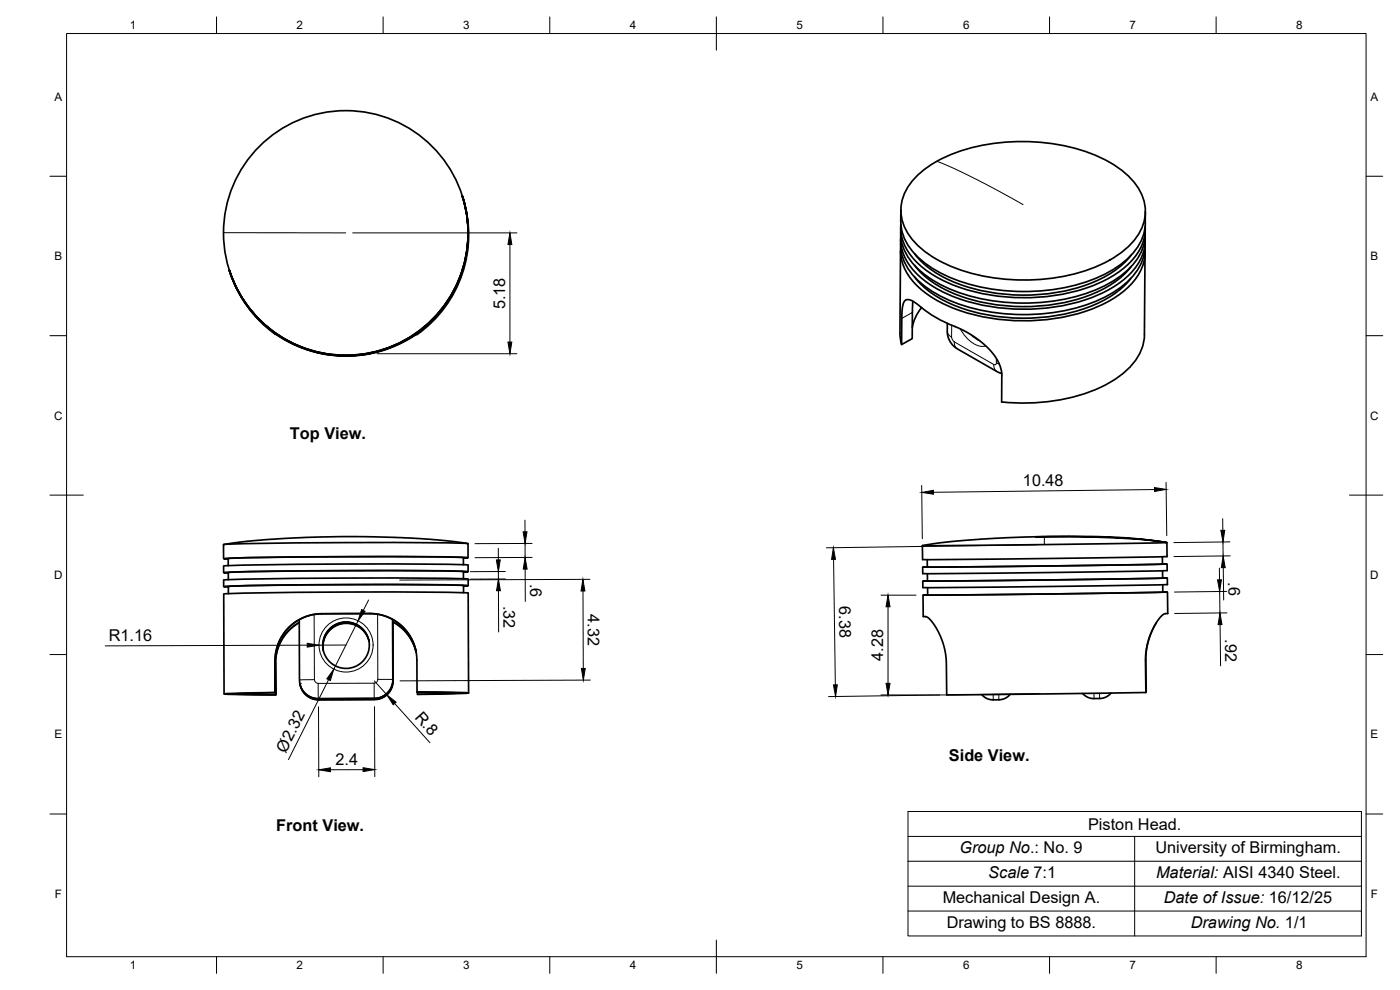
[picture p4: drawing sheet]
<svg xmlns="http://www.w3.org/2000/svg" width="420mm" height="297mm" viewBox="0 0 420 297" stroke-linecap="round" stroke-linejoin="round" font-family="sans-serif">
<defs><g id="words">
<g font-size="4.9">
<text x="151.6" y="92.8" transform="rotate(-90 151.6 92.8)">5.18</text>
<text x="87" y="131.6">Top View.</text>
<text x="307" y="145.9" transform="rotate(-1 307 145.9)">10.48</text>
<text x="159.1" y="175.2" transform="rotate(90 159.1 175.2)">.6</text>
<text x="368.6" y="174.8" transform="rotate(89 368.6 174.8)">.6</text>
<text x="151.1" y="181.7" transform="rotate(90 151.1 181.7)">.32</text>
<text x="176.4" y="184.3" transform="rotate(90 176.4 184.3)">4.32</text>
<text x="251.8" y="181.9" transform="rotate(89 251.8 181.9)">6.38</text>
<text x="367.7" y="191.8" transform="rotate(89 367.7 191.8)">.92</text>
<text x="32.6" y="192.3">R1.16</text>
<text x="265" y="198.2" transform="rotate(-90 265 198.2)">4.28</text>
<text x="124.2" y="215.3" transform="rotate(48 124.2 215.3)">R.8</text>
<text x="85.7" y="226.1" transform="rotate(-63 85.7 226.1)">Ø2.32</text>
<text x="100.7" y="229.6">2.4</text>
<text x="284.8" y="228.2">Side View.</text>
<text x="82.9" y="249.5">Front View.</text>
<text x="326.6" y="248.9">Piston Head.</text>
<text x="287.9" y="256">Group No.: No. 9</text>
<text x="346.7" y="256">University of Birmingham.</text>
<text x="296.6" y="263.4">Scale 7:1</text>
<text x="346.9" y="263.4">Material: AISI 4340 Steel.</text>
<text x="282.9" y="270.8">Mechanical Design A.</text>
<text x="349.3" y="270.8">Date of Issue: 16/12/25</text>
<text x="284.1" y="278.3">Drawing to BS 8888.</text>
<text x="357.4" y="278.3">Drawing No. 1/1</text>
</g>
<g font-size="3.5">
<text x="39" y="8.8">1</text>
<text x="89" y="8.8">2</text>
<text x="139" y="8.8">3</text>
<text x="189" y="8.8">4</text>
<text x="239" y="8.8">5</text>
<text x="289" y="8.8">6</text>
<text x="339" y="8.8">7</text>
<text x="389" y="8.8">8</text>
<text x="16.3" y="30.2">A</text>
<text x="411.3" y="30.2">A</text>
<text x="16.3" y="78">B</text>
<text x="411.3" y="78">B</text>
<text x="16.2" y="125.9">C</text>
<text x="411.2" y="125.9">C</text>
<text x="16.2" y="173.7">D</text>
<text x="411.2" y="173.7">D</text>
<text x="16.3" y="221.6">E</text>
<text x="411.3" y="221.6">E</text>
<text x="16.4" y="269.4">F</text>
<text x="411.4" y="269.4">F</text>
<text x="39" y="290.8">1</text>
<text x="89" y="290.8">2</text>
<text x="139" y="290.8">3</text>
<text x="189" y="290.8">4</text>
<text x="239" y="290.8">5</text>
<text x="289" y="290.8">6</text>
<text x="339" y="290.8">7</text>
<text x="389" y="290.8">8</text>
</g>
</g></defs>
<!-- layer: Visible Narrow -->
<g fill="none" stroke="#000" stroke-width=".3">
<path d="M281.2 48.4l5.5 2.3 6.6 3.3 13.7 7.4M67.1 69.8l36.7 .1M273.8 93.8l-3.2 1.7M284.3 99.4l.2 .7 1.1 1.1M285.6 97.6v3.6M288.2 98.6a9.6 9.6 0 0 0 6.2 5.3l1.5-.1M82.5 100.2h.1M285.6 101.2l.2 .7 .6 .6M286.4 102.6l11.8 6.8 .2 1 .8 1.1M286.4 102.5l.1 1.1 .8 1.1M291.3 100.3l1.3 1.2 1.4 .7M299 107.6v1.3"/>
<path d="M300 109.3l-1-.4-.2 .5-.6-.1M313.5 161l-.1 2.4M82.5 198.3h.1M82.7 199h.1M94.3 184.4l.1 19.5M96.5 184.1v.1M110.7 192.2a7 7 0 0 0-8.2-5.5 7 7 0 0 0-5.5 8.2M110.7 192.2a7 7 0 0 0-8.2-5.4 7 7 0 0 0-5.5 8.2M110.7 192.3a7 7 0 0 0-8.2-5.2 7 7 0 0 0-5.5 8.1 7 7 0 0 1 5.5-8 7 7 0 0 1 8.2 5.2M111 184.1h.1M113.3 184.3l.1 19.5-.2 .7-.9 .5M117.8 185.9l.1 18"/>
<path d="M117.9 185.9l.1 18.4M343.8 198.1h.1M90 205.1a5.6 5.6 0 0 0 5.5 4.5 5.5 5.5 0 0 1-5.5-4.5zM90.1 205.5a5.6 5.6 0 0 0 5.5 4.5M90.1 205.5a5.6 5.6 0 0 0 5.5 4.4M94.4 203.9l-4.5 .1M94.4 203.9l.4 .9 .7 .2M95.5 205v4.6l16.8-.1M95.5 209.6h.1M95.6 209.6v.4l16.8-.1M95.6 210h.1M112.3 205v4.5"/>
<path d="M112.3 205h-16.8M112.3 209.5l-16.8 .1M112.3 209.5h.1M112.4 209.5v.4M112.4 209.9l-16.8 .1M112.4 209.9h.1M113.4 203.8l4.5 .1M117.9 204.2l.1 .1M117.9 203.9a5.6 5.6 0 0 1-5.6 5.6M117.9 203.9h.1M118 204.3h.1M118 204.3a5.6 5.6 0 0 1-5.6 5.6"/>
<path d="M298.1 208.4v1.6M299.7 208.4l.1 1.6M328.3 208v1.6M330 208v1.6"/>
<circle cx="103.9" cy="193.5" r="8.1"/>
</g>
<!-- layer: Visible -->
<g fill="none" stroke="#000" stroke-width=".51">
<path d="M138.7 58.8h.1M138.7 58.9h.1M138.8 58.8a36.7 36.7 0 0 1-23.9 46.1 36.7 36.7 0 0 1-46.1-23.8M138.8 58.9h.1M138.8 58.9a36.7 36.7 0 0 1-23.9 46.1 36.7 36.7 0 0 1-46.1-23.9M138.8 59l.1 .3M138.8 58.9a36.7 36.7 0 0 1-23.8 46.1 36.7 36.7 0 0 1-46.1-23.8M138.9 59.3a36.7 36.7 0 0 1-13.7 41.1l-.1-.1-3.3 1.9-3.4 1.7-5.6 1.9a36.8 36.8 0 0 1-19.2-.4l-5.6-2.1-5.4-3.1M274.5 53.5a38.3 38.3 0 0 1 21.7-10.2 58.2 58.2 0 0 1 36.8 5.4 20 20 0 0 1 10.5 12.4 13.9 13.9 0 0 1-5.2 13.2 44.2 44.2 0 0 1-25.1 9.5 56.7 56.7 0 0 1-32.1-6 20 20 0 0 1-10.5-12.5 13.4 13.4 0 0 1 3.9-11.8zM270.3 75.2l-.2 24.7M270.3 71.8a15.7 15.7 0 0 0 7.3 14.1 49.5 49.5 0 0 0 29.2 8.5 51.9 51.9 0 0 0 27.8-7 18.3 18.3 0 0 0 8.9-12l.2-3.1M270.3 68.3a15.7 15.7 0 0 0 7.3 14.2 49.5 49.5 0 0 0 29.2 8.4 51.9 51.9 0 0 0 27.8-6.9 18.3 18.3 0 0 0 9-12l.1-3.2"/>
<path d="M270.3 74.3a15 15 0 0 0 6.1 12.5 46.1 46.1 0 0 0 25.3 9.2 56.2 56.2 0 0 0 31.3-5.8 19.4 19.4 0 0 0 10.5-12.7l.1-2.7M270.3 66.4a15.8 15.8 0 0 0 7.3 12.6 49.5 49.5 0 0 0 29.3 8.5 51.9 51.9 0 0 0 27.7-7 18.3 18.3 0 0 0 9-12l.1-1.5M270.3 70.8a15 15 0 0 0 6.1 12.5 46.1 46.1 0 0 0 25.3 9.2 56.2 56.2 0 0 0 31.4-5.7 19.4 19.4 0 0 0 10.4-12.8l.2-2.7M270.4 63l-.1 3.4M270.4 67.4a15 15 0 0 0 6 12.5 46.1 46.1 0 0 0 25.3 9.2 56.2 56.2 0 0 0 31.4-5.8 19.4 19.4 0 0 0 10.5-12.7l.1-2.7M274.5 79.6a32.2 32.2 0 0 0 17.6 10.5 57.6 57.6 0 0 0 38.5-3.1l3-1.7 2.6-2 3.2-3.2M274.5 76.2a32.2 32.2 0 0 0 17.6 10.4 57.6 57.6 0 0 0 38.5-3.1l3-1.7 2.7-1.9 3.1-3.3M343.6 75.7l-.1 24.7M343.7 63.5v3.5M68.8 81v.1M68.9 81.2h.1M68.9 81.2l.1 .4"/>
<path d="M69 81.6a36.7 36.7 0 0 0 13.6 18.7M270.1 99.9l.5 3.5M274 90.4l-.2 11.2-3.2 1.8 .1-9.6 .5-3.1a1.85 1.85 0 0 1 3.1-.1l2 1.5M274.4 83.1a32.2 32.2 0 0 0 17.7 10.4 57.6 57.6 0 0 0 38.5-3l3-1.8 2.6-1.9 3.2-3.3M276.3 92.1a34.4 34.4 0 0 0 10.3 5.9M276.6 92.3a12.9 12.9 0 0 0-2.8 5.9M284.3 97v2.8l.3 1.4 .7 1.5 1 1.2 13 7.7 1.3 .4M286.6 98l3.6 1.7 3 1.9 3 2.5 2.7 3.2 1.1 2.1 .6 2.5v8.7M343.5 100.4a16.7 16.7 0 0 1-8.6 13.2 53.4 53.4 0 0 1-32.4 7.2l-1.9-.2M67.1 169.8v2M139.1 167.5l1.4-.2-10.8-.3h-25.9l-25.9 .2-10.8 .4 1.4 .1M139.1 173.6v-2.1l-.6-.1-34.7-.2-34.7 .5-.6 .1v2.1"/>
<path d="M139.1 169.4v-2.1h-.6l-34.7-.3-34.7 .5-.6 .1v2.1M139.1 171.6l1.4-.1-10.8-.3h-25.9l-25.9 .2-10.8 .4 1.4 .1M139.1 177.8v-2.1l-.5-.1-34.8-.2-34.7 .5-.6 .1v2.1M139.1 175.8l1.4-.1-10.8-.3h-25.9l-25.9 .2-10.7 .4 1.3 .1M140.4 163.1l-6.8-.9-8-.6-12.7-.5-10.3-.1-11.5 .3-9.8 .5-6.8 .6-7.3 1M140.5 167.3l-.2-4.2-11.7-.3h-24.8l-24.9 .2-11.7 .4-.1 4.2M140.5 169.6v1.9M140.5 169.5l-11.8-.2-24.9-.1-24.9 .3-11.8 .3M140.5 175.7v-1.9l-.5-.1-36.2-.3-36.1 .6h-.6v2M276.9 174.4l.1 1.9M277 178.5l.1 6.5M278.3 167.9v2.2"/>
<path d="M278.3 172.1v2.2M278.4 176.3v2.2M310.9 161.1l13.6-.2 9.8 .3 8 .5 7.9 1.1-5.7-.8-8.1-.5-10.3-.4-13.8-.1-10.8 .4-12.1 .7-7.5 .8-5.1 .8M348.8 167.1l-.1 2.2-70.4 .8M348.9 169.2h1.4l-73.4 .9h1.4M348.9 171.3l-.1 2.2-71.8 .8 73.3-.9h-1.4M349 175.5l-.2 2.2-70.4 .8M349 177.6h1.4l-73.4 .9h1.4M350.2 162.8l-73.4 .9M350.2 162.8l.1 4.2-36.7 .6-36.7 .3-.1-4.2M350.3 169.3l-.1 1.9-39.7 .6-33.4 .3-.2-2M350.3 173.4l.1 2h-.6l-72.8 .9"/>
<path d="M350.4 177.7l.1 6.4M82.5 198.3l.6-4 1.5-3.4 1-1.4 1.6-1.8 1.6-1.2 2-1.1 2.3-.8 2.5-.4 15.8-.1 2.5 .3 2.8 .9 2.8 1.6 2.2 2.1 1.8 2.7 1.2 2.9 .4 2.4 .1 10.7 11.9 .2-11.8 .4M82.5 198.3l.1 9.5zM82.7 199v9.5zM89.8 186.8l-3 2.2-2.1 2.7-1.5 3.2-.5 4.1M89.8 186.8l-2.9 2.2-2.3 3-1.4 3.2-.5 3.8M110.7 192.2l-1.1-2.5-1.9-1.9-1.4-.7-1.5-.4-2.5 .1-2.4 1-1.8 1.8-1.1 2.7v2.7M110.7 192.2v2.5l-.9 2.6-1 1.2-1 .9-2.6 1h-2.9l-2.3-1-2-1.9-1-2.5M110.7 192.4l-1.1-2.4-1.9-1.9-2.5-1-2.7 .1-2.3 .9-1.2 .9-.9 1.2-1 2.3-.1 2.7M117.8 185.9l.1 18.3-.3 1.6-1.1 1.9-1.5 1.2-2.1 .6-17.4 .1-1.6-.2-1.8-1-1.1-1.1-1-1.9-.1-1.4-.1-18.1M117.9 185.9l.1 18.8-.7 2.2-.8 1.2-1 .9-1.5 .7-1.5 .2-17.5 .1-1.6-.5-1.7-1.1-1-1.3-.7-1.8M124.8 195.4l-1-3.1-1.8-3-2.5-2.3-3.4-1.9-2.5-.8-2.2-.2-15.9 .1-2.6 .5-2.6 1-2 1.2-2.1 1.9-1.7 2.3-1 2.2-.7 2.2-.3 2.8"/>
<path d="M124.9 195.7l-1-2.9-1.7-2.7-1.9-1.9-2.4-1.6 2.7 1.9 1.8 1.9 1.6 2.6 .9 2.7M277.1 185h.7M277.8 185l1.4 1 1.6 2.2 1.4 2.6 1 2.9 .8 4.6 .1 10.2 59.8-.7M347 186.8l-1.9 4.1-1.1 4.3-.1 12.4M350.5 184.1l-1.5 .3-1.6 1.9-1.7 2.9-1.1 3.2-.8 4.6 .1 10.8M82.6 207.8l-15.3 .4 15.4 .3M82.6 207.8l-11.8 .4 11.9 .3M125.2 207.6l15.5 .3-15.4 .5v-.7M140.6 207.9l-.1-30-11.8-.2-24.9-.1-24.8 .3-11.9 .3 .1 30M303.2 208.3l-1.7 1.3-1.6 .4-3.2-.2-1-.5-1-.9M333.4 207.9l-1.4 1.2-1.7 .5-3.3-.2-1.3-.6-.8-.7"/>
<circle cx="103.8" cy="69.9" r="36.7"/>
</g>
<circle cx="90" cy="205.1" r=".25" fill="#000"/>
<!-- layer: BORDER -->
<g fill="none" stroke="#000" stroke-width=".3">
<path d="M20 10.1h390v276.9h-390zM65 5.1v5M115 5.1v5M165 5.1v5M215 5.1v10M265 5.1v5M315 5.1v5M365 5.1v5M15 52.9h5M410 52.9h5M15 100.7h5M410 100.7h5"/>
<path d="M15 148.6h10M405 148.6h10M15 196.4h5M410 196.4h5M15 244.2h5M410 244.2h5M65 287v5M115 287v5M165 287v5M215 282.1v9.9M265 287v5M315 287v5"/>
<path d="M365 287v5"/>
</g>
<!-- layer: FD_Dimensions -->
<g fill="none" stroke="#000" stroke-width=".3">
<path d="M105.9 69.9h49.2M153 73.4v29.2M113.1 106.1h42M157.5 156.1l.1 3.5M276.6 145.6l.2 16M346.5 146.9l-66.4 .8M349.9 144.7l.3 16M366.9 155.6l.1 3.5M149.5 164.5l.1 3.5M149.6 171.5v2.2M149.6 177.2v12.4M151.7 171.5h-10.5"/>
<path d="M151.7 173.7l-10.5 .1M157.6 163.1v4.2M157.6 170.8v9.7M159.7 163.1h-17.2M159.7 167.2l-17.1 .1M175 177.3v23.3M177 173.8l-57.1 .2M250.2 167.8l.5 37.7M264.4 178.6h10.5M311.3 163.5l-63.3 .9M366 170.5v3.5M366 177.5l.1 6.4"/>
<path d="M367 162.6l.1 4.2M367.1 170.3l.1 9.7M368.1 177.4l-15.6 .2M369.1 162.6l-16.8 .2M369.2 166.8l-16.9 .2M92.2 193.6l-60.6 .2M103.8 193.5l-8.1 .1M107.5 186.3l-7.3 14.5M110.6 180l-1.6 3.2M266.5 182.1v22.9M366.2 187.4l.1 12.4M368.2 183.9l-15.7 .2"/>
<path d="M95.6 212.1l.1 21M98.6 203.9l-12 24M112.4 204.3l3.7 4.2M112.4 212l.1 21M118.4 211.1l10.6 11.7M177.2 204.1l-57.1 .2M264.4 208.5h17.6M312 208.1l-63.4 .9M109 230.9l-9.8 .1"/>
</g>
<g fill="#000" stroke="#000" stroke-width=".3">
<path d="M153 69.9l.6 3.5h-1.2zM152.4 102.6h1.2l-.6 3.5zM157 159.6h1.2l-.6 3.5zM276.6 147.8l3.5-.7v1.2zM346.5 146.3l3.5 .5-3.5 .7zM366.4 159.1h1.2l-.6 3.5zM149 168h1.1l-.5 3.5zM149.6 173.7l.6 3.5h-1.2zM157.6 167.3l.6 3.5h-1.2zM174.9 173.8l.6 3.5h-1.1zM250.1 164.3l.6 3.5h-1.1zM365.4 174h1.2l-.6 3.5z"/>
<path d="M367.1 166.8l.6 3.5h-1.2zM92.2 193l3.5 .6-3.5 .6zM108.5 182.9l1.1 .5-2.1 2.9zM266.5 178.6l.6 3.5h-1.2zM366.1 183.9l.6 3.5h-1.1zM100.2 200.8l-1.1 3.4-1-.5zM116.1 208.5l2.8 2.2-.9 .8zM174.5 200.6h1.1l-.5 3.5zM250.1 205.5h1.2l-.5 3.5zM265.9 205h1.2l-.6 3.5zM95.7 231l3.5-.6v1.1zM109 230.3l3.5 .6-3.5 .6z"/>
</g>
<!-- layer: Custom Tables -->
<path d="M272.5 243.5h136.1v37.3h-136.1zM272.5 251h136.1M272.5 258.4h136.1M340.5 251v29.8M272.5 265.9h136.1M272.5 273.4h136.1" fill="none" stroke="#000" stroke-width=".3"/>
<use href="#words"/>
</svg>
